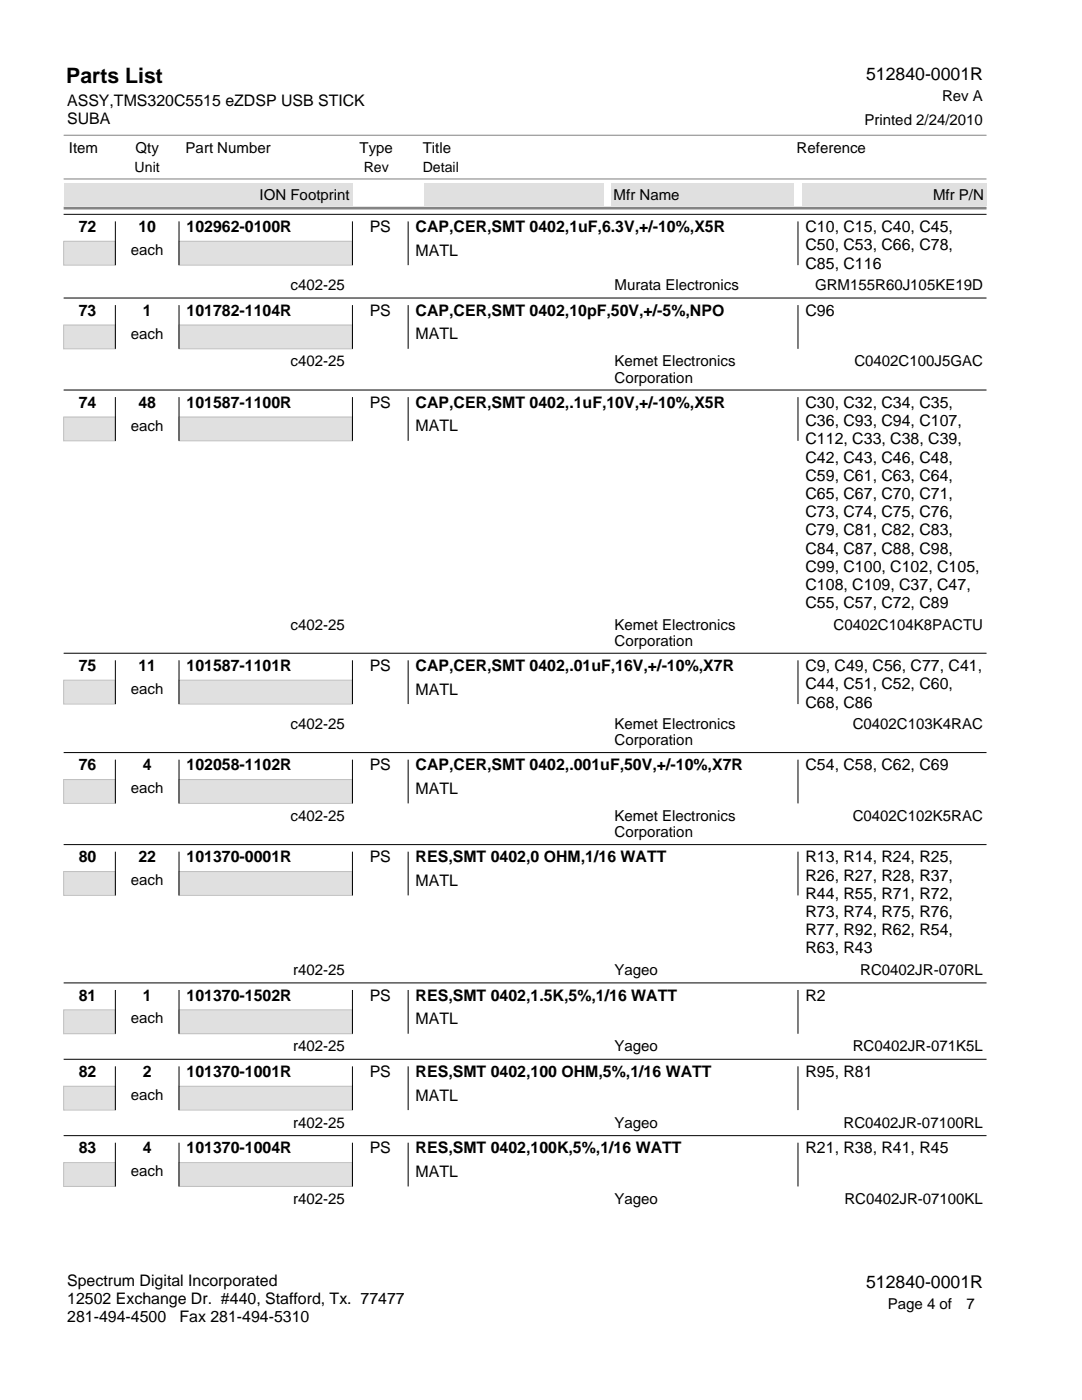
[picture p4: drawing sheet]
<svg xmlns="http://www.w3.org/2000/svg" width="216mm" height="279mm" viewBox="0 0 216 279" stroke-linecap="round" stroke-linejoin="round" font-family="sans-serif">
<defs><g id="words">
<text font-size="4.2" x="13.2" y="16.5">Parts List</text>
<g font-size="3.5">
<text x="172.8" y="15.9">512840-0001R</text>
<text x="172.8" y="257">512840-0001R</text>
</g>
<g font-size="3.2">
<text x="13.4" y="21.1">ASSY,TMS320C5515 eZDSP USB STICK</text>
<text x="13.4" y="24.7">SUBA</text>
<text x="15.7" y="46.3">72</text>
<text x="27.6" y="46.3">10</text>
<text x="37.2" y="46.3">102962-0100R</text>
<text x="73.8" y="46.3">PS</text>
<text x="82.9" y="46.3">CAP,CER,SMT 0402,1uF,6.3V,+/-10%,X5R</text>
<text x="160.7" y="46.3">C10, C15, C40, C45,</text>
<text x="82.9" y="51">MATL</text>
<text x="160.7" y="50">C50, C53, C66, C78,</text>
<text x="160.7" y="53.6">C85, C116</text>
<text x="15.7" y="63">73</text>
<text x="28.5" y="63">1</text>
<text x="37.2" y="63">101782-1104R</text>
<text x="73.8" y="63">PS</text>
<text x="82.9" y="63">CAP,CER,SMT 0402,10pF,50V,+/-5%,NPO</text>
<text x="160.7" y="63">C96</text>
<text x="82.9" y="67.7">MATL</text>
<text x="15.7" y="81.4">74</text>
<text x="27.6" y="81.4">48</text>
<text x="37.2" y="81.4">101587-1100R</text>
<text x="73.8" y="81.4">PS</text>
<text x="82.9" y="81.4">CAP,CER,SMT 0402,.1uF,10V,+/-10%,X5R</text>
<text x="160.7" y="81.4">C30, C32, C34, C35,</text>
<text x="82.9" y="86.1">MATL</text>
<text x="160.7" y="85">C36, C93, C94, C107,</text>
<text x="160.7" y="88.7">C112, C33, C38, C39,</text>
<text x="160.7" y="92.3">C42, C43, C46, C48,</text>
<text x="160.7" y="95.9">C59, C61, C63, C64,</text>
<text x="160.7" y="99.6">C65, C67, C70, C71,</text>
<text x="160.7" y="103.2">C73, C74, C75, C76,</text>
<text x="160.7" y="106.8">C79, C81, C82, C83,</text>
<text x="160.7" y="110.5">C84, C87, C88, C98,</text>
<text x="160.7" y="114.1">C99, C100, C102, C105,</text>
<text x="160.7" y="117.7">C108, C109, C37, C47,</text>
<text x="160.7" y="121.4">C55, C57, C72, C89</text>
<text x="15.7" y="133.9">75</text>
<text x="27.6" y="133.9">11</text>
<text x="37.2" y="133.9">101587-1101R</text>
<text x="73.8" y="133.9">PS</text>
<text x="82.9" y="133.9">CAP,CER,SMT 0402,.01uF,16V,+/-10%,X7R</text>
<text x="160.7" y="133.9">C9, C49, C56, C77, C41,</text>
<text x="160.7" y="137.6">C44, C51, C52, C60,</text>
<text x="82.9" y="138.6">MATL</text>
<text x="160.7" y="141.2">C68, C86</text>
<text x="15.7" y="153.8">76</text>
<text x="28.5" y="153.8">4</text>
<text x="37.2" y="153.8">102058-1102R</text>
<text x="73.8" y="153.8">PS</text>
<text x="82.9" y="153.8">CAP,CER,SMT 0402,.001uF,50V,+/-10%,X7R</text>
<text x="160.7" y="153.8">C54, C58, C62, C69</text>
<text x="82.9" y="158.4">MATL</text>
<text x="15.7" y="172.1">80</text>
<text x="27.6" y="172.1">22</text>
<text x="37.2" y="172.1">101370-0001R</text>
<text x="73.8" y="172.1">PS</text>
<text x="82.9" y="172.1">RES,SMT 0402,0 OHM,1/16 WATT</text>
<text x="160.7" y="172.1">R13, R14, R24, R25,</text>
<text x="82.9" y="176.8">MATL</text>
<text x="160.7" y="175.8">R26, R27, R28, R37,</text>
<text x="160.7" y="179.4">R44, R55, R71, R72,</text>
<text x="160.7" y="183">R73, R74, R75, R76,</text>
<text x="160.7" y="186.7">R77, R92, R62, R54,</text>
<text x="160.7" y="190.3">R63, R43</text>
<text x="15.7" y="199.7">81</text>
<text x="28.5" y="199.7">1</text>
<text x="37.2" y="199.7">101370-1502R</text>
<text x="73.8" y="199.7">PS</text>
<text x="82.9" y="199.7">RES,SMT 0402,1.5K,5%,1/16 WATT</text>
<text x="160.7" y="199.7">R2</text>
<text x="82.9" y="204.4">MATL</text>
<text x="15.7" y="215">82</text>
<text x="28.5" y="215">2</text>
<text x="37.2" y="215">101370-1001R</text>
<text x="73.8" y="215">PS</text>
<text x="82.9" y="215">RES,SMT 0402,100 OHM,5%,1/16 WATT</text>
<text x="160.7" y="215">R95, R81</text>
<text x="82.9" y="219.6">MATL</text>
<text x="15.7" y="230.2">83</text>
<text x="28.5" y="230.2">4</text>
<text x="37.2" y="230.2">101370-1004R</text>
<text x="73.8" y="230.2">PS</text>
<text x="82.9" y="230.2">RES,SMT 0402,100K,5%,1/16 WATT</text>
<text x="160.7" y="230.2">R21, R38, R41, R45</text>
<text x="82.9" y="234.9">MATL</text>
<text x="13.4" y="256.7">Spectrum Digital Incorporated</text>
<text x="13.4" y="260.3">12502 Exchange Dr. #440, Stafford, Tx. 77477</text>
<text x="13.4" y="263.9">281-494-4500</text>
<text x="35.8" y="263.9">Fax 281-494-5310</text>
</g>
<g font-size="3">
<text x="188" y="20.2">Rev A</text>
<text x="172.5" y="24.9">Printed 2/24/2010</text>
<text x="13.8" y="30.5">Item</text>
<text x="27" y="30.5">Qty</text>
<text x="37" y="30.5">Part Number</text>
<text x="71.8" y="30.5">Type</text>
<text x="84.3" y="30.5">Title</text>
<text x="159" y="30.5">Reference</text>
<text x="51.8" y="39.9">ION Footprint</text>
<text x="122.4" y="39.9">Mfr Name</text>
<text x="186.2" y="39.9">Mfr P/N</text>
<text x="26.1" y="50.9">each</text>
<text x="58" y="57.9">c402-25</text>
<text x="122.6" y="57.9">Murata Electronics</text>
<text x="162.6" y="57.9">GRM155R60J105KE19D</text>
<text x="26.1" y="67.6">each</text>
<text x="58" y="73.1">c402-25</text>
<text x="122.6" y="73.1">Kemet Electronics</text>
<text x="122.6" y="76.4">Corporation</text>
<text x="170.5" y="73.1">C0402C100J5GAC</text>
<text x="26.1" y="85.9">each</text>
<text x="58" y="125.7">c402-25</text>
<text x="122.6" y="125.7">Kemet Electronics</text>
<text x="166.3" y="125.7">C0402C104K8PACTU</text>
<text x="122.6" y="128.9">Corporation</text>
<text x="26.1" y="138.5">each</text>
<text x="58" y="145.5">c402-25</text>
<text x="122.6" y="145.5">Kemet Electronics</text>
<text x="122.6" y="148.7">Corporation</text>
<text x="170.1" y="145.5">C0402C103K4RAC</text>
<text x="26.1" y="158.3">each</text>
<text x="58" y="163.8">c402-25</text>
<text x="122.6" y="163.8">Kemet Electronics</text>
<text x="122.6" y="167.1">Corporation</text>
<text x="170.1" y="163.8">C0402C102K5RAC</text>
<text x="26.1" y="176.7">each</text>
<text x="58.5" y="194.6">r402-25</text>
<text x="122.6" y="194.6">Yageo</text>
<text x="171.6" y="194.6">RC0402JR-070RL</text>
<text x="26.1" y="204.3">each</text>
<text x="58.5" y="209.8">r402-25</text>
<text x="122.6" y="209.8">Yageo</text>
<text x="170.1" y="209.8">RC0402JR-071K5L</text>
<text x="26.1" y="219.5">each</text>
<text x="58.5" y="225.1">r402-25</text>
<text x="122.6" y="225.1">Yageo</text>
<text x="168.3" y="225.1">RC0402JR-07100RL</text>
<text x="26.1" y="234.7">each</text>
<text x="58.5" y="240.3">r402-25</text>
<text x="122.6" y="240.3">Yageo</text>
<text x="168.5" y="240.3">RC0402JR-07100KL</text>
<text x="177.1" y="261.3">Page 4 of</text>
<text x="192.8" y="261.3">7</text>
</g>
<g font-size="2.8">
<text x="26.9" y="34.3">Unit</text>
<text x="72.6" y="34.3">Rev</text>
<text x="84.3" y="34.3">Detail</text>
</g>
</g></defs>
<path d="M12.7 48.2h10.3v4.7h-10.3z" fill="#e0e0e0"/>
<path d="M12.7 48.2h10.3v4.7h-10.3z" fill="none" stroke="#c0c0c0" stroke-width=".2"/>
<path d="M35.7 48.2h34.6v4.7h-34.6z" fill="#e0e0e0"/>
<path d="M35.7 48.2h34.6v4.7h-34.6z" fill="none" stroke="#c0c0c0" stroke-width=".2"/>
<path d="M12.7 42.8h184.1M23 44.2v8.7M35.7 44.2v8.7M70.3 44.2v8.7M81.4 44.2v8.7M159.2 44.2v8.7" fill="none" stroke="#000" stroke-width=".2"/>
<path d="M12.7 64.9h10.3v4.7h-10.3z" fill="#e0e0e0"/>
<path d="M12.7 64.9h10.3v4.7h-10.3z" fill="none" stroke="#c0c0c0" stroke-width=".2"/>
<path d="M35.7 64.9h34.6v4.7h-34.6z" fill="#e0e0e0"/>
<path d="M35.7 64.9h34.6v4.7h-34.6z" fill="none" stroke="#c0c0c0" stroke-width=".2"/>
<path d="M12.7 59.5h184.1M23 60.9v8.7M35.7 60.9v8.7M70.3 60.9v8.7M81.4 60.9v8.7M159.2 60.9v8.7" fill="none" stroke="#000" stroke-width=".2"/>
<path d="M12.7 83.2h10.3v4.8h-10.3z" fill="#e0e0e0"/>
<path d="M12.7 83.2h10.3v4.8h-10.3z" fill="none" stroke="#c0c0c0" stroke-width=".2"/>
<path d="M35.7 83.2h34.6v4.8h-34.6z" fill="#e0e0e0"/>
<path d="M35.7 83.2h34.6v4.8h-34.6z" fill="none" stroke="#c0c0c0" stroke-width=".2"/>
<path d="M12.7 77.8h184.1M23 79.3v8.7M35.7 79.3v8.7M70.3 79.3v8.7M81.4 79.3v8.7M159.2 79.3v8.7" fill="none" stroke="#000" stroke-width=".2"/>
<path d="M12.7 135.7h10.3v4.8h-10.3z" fill="#e0e0e0"/>
<path d="M12.7 135.7h10.3v4.8h-10.3z" fill="none" stroke="#c0c0c0" stroke-width=".2"/>
<path d="M35.7 135.7h34.6v4.8h-34.6z" fill="#e0e0e0"/>
<path d="M35.7 135.7h34.6v4.8h-34.6z" fill="none" stroke="#c0c0c0" stroke-width=".2"/>
<path d="M12.7 130.4h184.1M23 131.8v8.7M35.7 131.8v8.7M70.3 131.8v8.7M81.4 131.8v8.7M159.2 131.8v8.7" fill="none" stroke="#000" stroke-width=".2"/>
<path d="M12.7 155.6h10.3v4.7h-10.3z" fill="#e0e0e0"/>
<path d="M12.7 155.6h10.3v4.7h-10.3z" fill="none" stroke="#c0c0c0" stroke-width=".2"/>
<path d="M35.7 155.6h34.6v4.7h-34.6z" fill="#e0e0e0"/>
<path d="M35.7 155.6h34.6v4.7h-34.6z" fill="none" stroke="#c0c0c0" stroke-width=".2"/>
<path d="M12.7 150.2h184.1M23 151.6v8.7M35.7 151.6v8.7M70.3 151.6v8.7M81.4 151.6v8.7M159.2 151.6v8.7" fill="none" stroke="#000" stroke-width=".2"/>
<path d="M12.7 173.9h10.3v4.8h-10.3z" fill="#e0e0e0"/>
<path d="M12.7 173.9h10.3v4.8h-10.3z" fill="none" stroke="#c0c0c0" stroke-width=".2"/>
<path d="M35.7 173.9h34.6v4.8h-34.6z" fill="#e0e0e0"/>
<path d="M35.7 173.9h34.6v4.8h-34.6z" fill="none" stroke="#c0c0c0" stroke-width=".2"/>
<path d="M12.7 168.6h184.1M23 170v8.7M35.7 170v8.7M70.3 170v8.7M81.4 170v8.7M159.2 170v8.7" fill="none" stroke="#000" stroke-width=".2"/>
<path d="M12.7 201.5h10.3v4.8h-10.3z" fill="#e0e0e0"/>
<path d="M12.7 201.5h10.3v4.8h-10.3z" fill="none" stroke="#c0c0c0" stroke-width=".2"/>
<path d="M35.7 201.5h34.6v4.8h-34.6z" fill="#e0e0e0"/>
<path d="M35.7 201.5h34.6v4.8h-34.6z" fill="none" stroke="#c0c0c0" stroke-width=".2"/>
<path d="M12.7 196.2h184.1M23 197.6v8.7M35.7 197.6v8.7M70.3 197.6v8.7M81.4 197.6v8.7M159.2 197.6v8.7" fill="none" stroke="#000" stroke-width=".2"/>
<path d="M12.7 216.8h10.3v4.7h-10.3z" fill="#e0e0e0"/>
<path d="M12.7 216.8h10.3v4.7h-10.3z" fill="none" stroke="#c0c0c0" stroke-width=".2"/>
<path d="M35.7 216.8h34.6v4.7h-34.6z" fill="#e0e0e0"/>
<path d="M35.7 216.8h34.6v4.7h-34.6z" fill="none" stroke="#c0c0c0" stroke-width=".2"/>
<path d="M12.7 211.4h184.1M23 212.8v8.7M35.7 212.8v8.7M70.3 212.8v8.7M81.4 212.8v8.7M159.2 212.8v8.7" fill="none" stroke="#000" stroke-width=".2"/>
<path d="M12.7 232h10.3v4.8h-10.3z" fill="#e0e0e0"/>
<path d="M12.7 232h10.3v4.8h-10.3z" fill="none" stroke="#c0c0c0" stroke-width=".2"/>
<path d="M35.7 232h34.6v4.8h-34.6z" fill="#e0e0e0"/>
<path d="M35.7 232h34.6v4.8h-34.6z" fill="none" stroke="#c0c0c0" stroke-width=".2"/>
<path d="M12.7 226.6h184.1M23 228.1v8.7M35.7 228.1v8.7M70.3 228.1v8.7M81.4 228.1v8.7M159.2 228.1v8.7" fill="none" stroke="#000" stroke-width=".2"/>
<path d="M12.7 41.5h184.1" fill="none" stroke="#808080" stroke-width=".53"/>
<g fill="#e0e0e0">
<path d="M12.7 36.5h57.6v4.5h-57.6z"/>
<path d="M84.6 36.5h35.7v4.5h-35.7z"/>
<path d="M121.9 36.5h36.5v4.5h-36.5z"/>
<path d="M160 36.5h36.8v4.5h-36.8z"/>
</g>
<path d="M12.7 35.7h184.1M12.7 27h184.1" fill="none" stroke="#808080" stroke-width=".2"/>
<use href="#words"/>
</svg>
